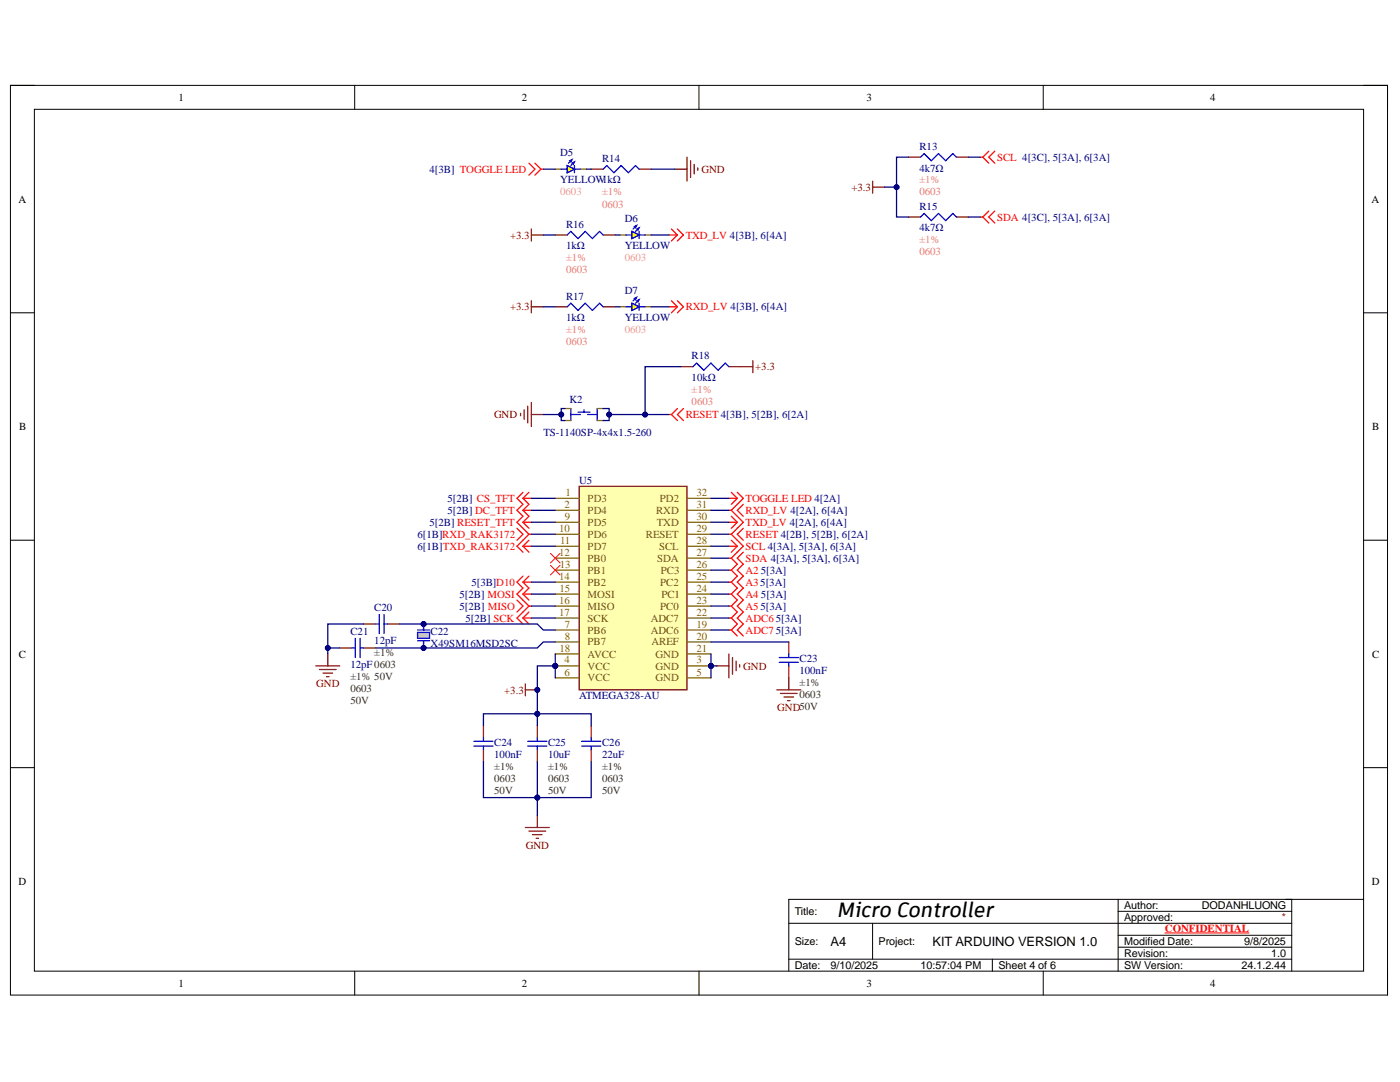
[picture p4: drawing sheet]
<svg xmlns="http://www.w3.org/2000/svg" width="279mm" height="216mm" viewBox="0 0 279 216" stroke-linecap="round" stroke-linejoin="round" font-family="sans-serif">
<defs><g id="words">
<text font-size="4.1" x="166.9" y="182.9">Micro Controller</text>
<g font-size="2.6">
<text x="165.8" y="188.7">A4</text>
<text x="186.1" y="188.7">KIT ARDUINO VERSION 1.0</text>
</g>
<g font-size="2.2">
<text x="35.6" y="20.1">1</text>
<text x="104.1" y="20.1">2</text>
<text x="173" y="20.1">3</text>
<text x="241.5" y="20.1">4</text>
<text x="3.7" y="40.4">A</text>
<text x="273.7" y="40.4">A</text>
<text x="3.8" y="85.8">B</text>
<text x="273.9" y="85.8">B</text>
<text x="3.8" y="131.2">C</text>
<text x="273.8" y="131.2">C</text>
<text x="3.7" y="176.6">D</text>
<text x="273.8" y="176.6">D</text>
<text x="158.6" y="182.6">Title:</text>
<text x="224.3" y="181.4">Author:</text>
<text x="224.3" y="183.8">Approved:</text>
<text x="239.8" y="181.4">DODANHLUONG</text>
<text x="158.6" y="188.5">Size:</text>
<text x="175.3" y="188.5">Project:</text>
<text x="224.3" y="191">Revision:</text>
<text x="224.3" y="188.5">Modified Date:</text>
<text x="248.3" y="188.5">9/8/2025</text>
<text x="253.7" y="191">1.0</text>
<text x="35.6" y="196.9">1</text>
<text x="104.1" y="196.9">2</text>
<text x="158.6" y="193.3">Date:</text>
<text x="165.8" y="193.3">9/10/2025</text>
<text x="173" y="196.9">3</text>
<text x="183.7" y="193.3">10:57:04 PM</text>
<text x="199.2" y="193.3">Sheet 4 of 6</text>
<text x="224.3" y="193.3">SW Version:</text>
<text x="241.5" y="196.9">4</text>
<text x="247.8" y="193.3">24.1.2.44</text>
</g>
<g font-size="2.2" fill="#000080">
<text x="183.5" y="29.9">R13</text>
<text x="85.7" y="34.5">4[3B] TOGGLE LED</text>
<text x="111.8" y="31.1">D5</text>
<text x="120.1" y="32.3">R14</text>
<text x="183.5" y="34.2">4k7Ω</text>
<text x="111.8" y="36.6">YELLOW1kΩ</text>
<text x="183.5" y="41.9">R15</text>
<text x="113" y="45.5">R16</text>
<text x="124.7" y="44.2">D6</text>
<text x="183.5" y="46.2">4k7Ω</text>
<text x="113" y="49.7">1kΩ</text>
<text x="124.7" y="49.7">YELLOW</text>
<text x="113" y="59.8">R17</text>
<text x="124.7" y="58.6">D7</text>
<text x="113" y="64.1">1kΩ</text>
<text x="124.7" y="64.1">YELLOW</text>
<text x="138" y="71.7">R18</text>
<text x="138" y="76">10kΩ</text>
<text x="113.7" y="80.3">K2</text>
<text x="108.4" y="87">TS-1140SP-4x4x1.5-260</text>
<text x="89.3" y="100.1">5[2B] CS_TFT</text>
<text x="115.6" y="96.6">U5</text>
<text x="83.3" y="107.3">6[1B]RXD_RAK3172</text>
<text x="85.7" y="104.9">5[2B] RESET_TFT</text>
<text x="89.3" y="102.6">5[2B] DC_TFT</text>
<text x="83.3" y="109.7">6[1B]TXD_RAK3172</text>
<text x="91.7" y="119.2">5[2B] MOSI</text>
<text x="94.1" y="116.9">5[3B]D10</text>
<text x="151.8" y="114.5">5[3A]</text>
<text x="151.9" y="119.2">5[3A]</text>
<text x="74.7" y="121.9">C20</text>
<text x="91.7" y="121.7">5[2B] MISO</text>
<text x="92.9" y="124">5[2B] SCK</text>
<text x="154.8" y="124">5[3A]</text>
<text x="69.9" y="126.7">C21</text>
<text x="74.7" y="128.6">12pF</text>
<text x="85.9" y="126.7">C22</text>
<text x="85.9" y="129">X49SM16MSD2SC</text>
<text x="154.8" y="126.4">5[3A]</text>
<text x="69.9" y="133.4">12pF0603</text>
<text x="159.6" y="132.2">C23</text>
<text x="159.6" y="134.5">100nF</text>
<text x="115.6" y="139.6">ATMEGA328-AU</text>
<text x="98.6" y="148.9">C24</text>
<text x="109.4" y="148.9">C25</text>
<text x="120.1" y="148.9">C26</text>
<text x="98.6" y="151.3">100nF</text>
<text x="109.4" y="151.3">10uF</text>
<text x="120.1" y="151.3">22uF</text>
</g>
<g font-size="2.2" fill="#800000">
<text x="140" y="34.5">GND</text>
<text x="169.9" y="38">+3.3</text>
<text x="101.8" y="47.6">+3.3</text>
<text x="101.8" y="62">+3.3</text>
<text x="150.7" y="73.9">+3.3</text>
<text x="98.6" y="83.4">GND</text>
<text x="63.1" y="137.2">GND</text>
<text x="148.3" y="133.6">GND</text>
<text x="100.6" y="138.4">+3.3</text>
<text x="155.1" y="141.9">GND50V</text>
<text x="104.9" y="169.4">GND</text>
</g>
<g font-size="2.2" fill="#f00">
<text x="199" y="32.1">SCL 4[3C], 5[3A], 6[3A]</text>
<text x="136.8" y="47.6">TXD_LV 4[3B], 6[4A]</text>
<text x="199" y="44">SDA 4[3C], 5[3A], 6[3A]</text>
<text x="136.8" y="62">RXD_LV 4[3B], 6[4A]</text>
<text x="136.8" y="83.4">RESET 4[3B], 5[2B], 6[2A]</text>
<text x="148.8" y="100.1">TOGGLE LED 4[2A]</text>
<text x="148.8" y="107.3">RESET 4[2B], 5[2B], 6[2A]</text>
<text x="148.8" y="104.9">TXD_LV 4[2A], 6[4A]</text>
<text x="148.8" y="102.6">RXD_LV 4[2A], 6[4A]</text>
<text x="148.8" y="109.7">SCL 4[3A], 5[3A], 6[3A]</text>
<text x="148.8" y="112.1">SDA 4[3A], 5[3A], 6[3A]</text>
<text x="148.8" y="114.5">A2</text>
<text x="148.8" y="116.9">A35[3A]</text>
<text x="148.8" y="119.2">A4</text>
<text x="148.8" y="124">ADC6</text>
<text x="148.8" y="121.7">A55[3A]</text>
<text x="148.8" y="126.4">ADC7</text>
<text x="232.5" y="185.9">CONFIDENTIAL</text>
</g>
<g font-size="2.2" fill="#ea9999">
<text x="111.8" y="39">0603</text>
<text x="124.7" y="52.1">0603</text>
<text x="124.7" y="66.5">0603</text>
</g>
<g font-size="2.2" fill="#dd7e6b">
<text x="120.1" y="39">±1%</text>
<text x="120.1" y="41.4">0603</text>
<text x="183.5" y="36.6">±1%</text>
<text x="183.5" y="39">0603</text>
<text x="113" y="52.1">±1%</text>
<text x="183.5" y="48.6">±1%</text>
<text x="183.5" y="51">0603</text>
<text x="113" y="54.5">0603</text>
<text x="113" y="66.5">±1%</text>
<text x="113" y="68.9">0603</text>
<text x="138" y="78.4">±1%</text>
<text x="138" y="80.8">0603</text>
</g>
<g font-size="2.2" fill="#7f6000">
<text x="112.7" y="101.3">2</text>
<text x="112.9" y="99">1</text>
<text x="117.3" y="100.1">PD3</text>
<text x="131.7" y="100.1">PD2</text>
<text x="139" y="101.3">31</text>
<text x="139" y="99">32</text>
<text x="111.6" y="106.1">10</text>
<text x="112.7" y="103.7">9</text>
<text x="117.3" y="102.6">PD4</text>
<text x="117.3" y="104.9">PD5</text>
<text x="117.3" y="107.3">PD6</text>
<text x="128.9" y="107.3">RESET</text>
<text x="130.9" y="102.6">RXD</text>
<text x="131.1" y="104.9">TXD</text>
<text x="139" y="106.1">29</text>
<text x="139" y="103.7">30</text>
<text x="111.6" y="110.9">12</text>
<text x="111.7" y="113.3">13</text>
<text x="111.8" y="108.5">11</text>
<text x="117.3" y="109.7">PD7</text>
<text x="117.3" y="112.1">PB0</text>
<text x="131.1" y="112.1">SDA</text>
<text x="131.5" y="109.7">SCL</text>
<text x="139" y="113.3">26</text>
<text x="139" y="110.9">27</text>
<text x="139" y="108.5">28</text>
<text x="111.6" y="115.7">14</text>
<text x="111.7" y="118.1">15</text>
<text x="117.3" y="114.5">PB1</text>
<text x="117.3" y="116.9">PB2</text>
<text x="117.3" y="119.2">MOSI</text>
<text x="131.8" y="116.9">PC2</text>
<text x="131.9" y="114.5">PC3</text>
<text x="132" y="119.2">PC1</text>
<text x="139" y="118.1">24</text>
<text x="139" y="115.7">25</text>
<text x="111.6" y="120.5">16</text>
<text x="111.6" y="122.8">17</text>
<text x="112.7" y="125.2">7</text>
<text x="117.3" y="121.7">MISO</text>
<text x="117.3" y="124">SCK</text>
<text x="129.9" y="124">ADC7</text>
<text x="131.8" y="121.7">PC0</text>
<text x="139" y="125.2">19</text>
<text x="139" y="122.8">22</text>
<text x="139" y="120.5">23</text>
<text x="111.7" y="130">18</text>
<text x="112.7" y="127.6">8</text>
<text x="117.3" y="126.4">PB6</text>
<text x="117.3" y="128.8">PB7</text>
<text x="117.3" y="131.2">AVCC</text>
<text x="129.9" y="126.4">ADC6</text>
<text x="130" y="128.8">AREF</text>
<text x="130.8" y="131.2">GND</text>
<text x="139" y="127.6">20</text>
<text x="139" y="130">21</text>
<text x="112.7" y="132.4">4</text>
<text x="112.7" y="134.8">6</text>
<text x="117.3" y="133.6">VCC</text>
<text x="117.3" y="136">VCC</text>
<text x="130.8" y="133.6">GND</text>
<text x="130.8" y="136">GND</text>
<text x="139" y="132.4">3</text>
<text x="139" y="134.8">5</text>
</g>
<g font-size="2.2" fill="#4c1130">
<text x="74.7" y="131">±1%</text>
<text x="69.9" y="135.7">±1% 50V</text>
<text x="159.6" y="137">±1%</text>
<text x="69.9" y="138.1">0603</text>
<text x="69.9" y="140.5">50V</text>
<text x="159.6" y="139.3">0603</text>
<text x="98.6" y="153.6">±1%</text>
<text x="109.4" y="153.6">±1%</text>
<text x="120.1" y="153.6">±1%</text>
<text x="98.6" y="156">0603</text>
<text x="98.6" y="158.4">50V</text>
<text x="109.4" y="156">0603</text>
<text x="109.4" y="158.4">50V</text>
<text x="120.1" y="156">0603</text>
<text x="120.1" y="158.4">50V</text>
</g>
<text font-size="2.2" fill="#85200c" x="255.8" y="183.8">*</text>
</g></defs>
<path d="M2.1 17h274.8v181.6h-274.8z" fill="none" stroke="#000" stroke-width=".2"/>
<path d="M6.9 21.8h265.2v172h-265.2z" fill-rule="evenodd" fill="#fff"/>
<g fill="none" stroke="#000" stroke-width=".2">
<path d="M2.1 17h4.8M70.8 17v4.8M139.5 17v4.8M208.2 17v4.8M272.1 17h4.8v4.8M6.9 21.8h265.2v172h-265.2zM2.1 62.4h4.8M272.1 62.4h4.8M2.1 107.8h4.8M272.1 107.8h4.8M2.1 153.2h4.8M272.1 153.2h4.8"/>
<path d="M223.1 179.5v14.3M257.8 179.5v14.3M272.1 179.5h-114.7v14.3M70.8 193.8v4.8M139.5 193.8v4.8M157.4 184.2h100.4M157.4 191.4h100.4M174.1 184.2v7.2M198 191.4v2.4M208.2 193.8v4.8M223.1 181.8h34.7M223.1 186.6h34.7"/>
<path d="M223.1 189h34.7M276.9 193.8v4.8"/>
</g>
<path d="M232.5 186.2h16.8" fill="none" stroke="#f00" stroke-width=".21"/>
<path d="M106 45.7v2.4M106 46.9h2.4M106 60v2.4M106 61.2h2.4M63 132.9h4.8M63.7 133.6h3.4M64.5 134.3h1.9M65.2 135h.4M65.4 130.5v2.4M104.8 136.5v2.3M104.8 137.7h2.4" fill="none" stroke="#800000" stroke-width=".25"/>
<path d="M133.5 46.9h1.7M134 45.7l1.2 1.2M135.2 46.9l-1.2 1.2M135.2 45.7l1.2 1.2-1.2 1.2M133.5 61.2h1.7M134 60l1.2 1.2M135.2 61.2l-1.2 1.2M135.2 60l1.2 1.2-1.2 1.2" fill="none" stroke="#f00" stroke-width=".25"/>
<circle cx="107.2" cy="137.7" r=".48" fill="#000080"/>
<circle cx="107.2" cy="137.7" r=".48" fill="none" stroke="#000080" stroke-width=".2"/>
<g fill="none" stroke="#800000" stroke-width=".25">
<path d="M134.7 33.8h2.4M137.1 31.4v4.7M137.8 32.1v3.3M138.5 32.8v1.9M139.3 33.5v.5M174.1 36.1v2.4M174.1 37.3h2.4M147.9 73.2h2.4M150.3 72v2.4M103.9 82.5v.5M104.6 81.8v1.9M105.3 81v3.4"/>
<path d="M106 80.3v4.8M106 82.7h2.4M143.1 132.9h2.4M145.5 130.5v4.8M146.2 131.2v3.3M146.9 131.9v1.9M147.6 132.6v.5M155 137.7h4.8M155.7 138.4h3.4M156.5 139.1h1.9M157.2 139.8h.5M157.4 135.3v2.4"/>
<path d="M104.8 165.1h4.8M105.6 165.8h3.3M106.3 166.6h1.9M107 167.3h.5M107.2 162.7v2.4"/>
</g>
<g fill="none" stroke="#f00" stroke-width=".25">
<path d="M105.6 32.6l1.2 1.2-1.2 1.1M106.8 32.6l1.1 1.2M107.9 33.8l-1.1 1.1M107.9 33.8h.5M195.7 31.4h.4M196.1 31.4l1.2 1.2M197.3 30.2l-1.2 1.2M198.5 30.2l-1.2 1.2 1.2 1.2M195.7 43.3h.4M196.1 43.3l1.2 1.2M197.3 42.1l-1.2 1.2M198.5 42.1l-1.2 1.2 1.2 1.2"/>
<path d="M104.4 99.4h1.6M104.4 99.4l1.2 1.2-1.2 1.2M104.4 98.2l-1.2 1.2 1.2 1.2-1.2 1.2 1.2 1.2-1.2 1.2 2.4 2.4M105.6 98.2l-1.2 1.2M133.5 82.7h.5M134 82.7l1.2 1.2M135.2 81.5l-1.2 1.2M136.4 81.5l-1.2 1.2 1.2 1.2M145.5 99.4h1.6M145.9 98.2l1.2 1.2M147.1 99.4l-1.2 1.2M147.1 98.2l1.2 1.2-2.4 2.4"/>
<path d="M103.2 119.7l1.2 1.2-1.2 1.2M103.2 105.4l1.2 1.2-1.2 1.2M104.4 101.8l1.2 1.2-1.2 1.2M104.4 101.8h1.6M104.4 104.2l1.2 1.2M104.4 104.2h1.6M104.4 109h1.6M104.4 115l-1.2 1.2 1.2 1.2-1.2 1.1 2.4 2.4M104.4 118.5l1.2 1.2M104.4 116.2l1.2 1.2-1.2 1.1M104.4 118.5h1.6M104.4 109l1.2 1.2"/>
<path d="M104.4 116.2h1.6M105.6 106.6h.4M105.6 107.8l-1.2 1.2M105.6 106.6l-2.4 2.4 1.2 1.2M105.6 115l-1.2 1.2M145.5 106.6h.4M145.5 101.8h.4M145.5 104.2h1.6M145.5 109h1.6M145.5 111.4h.4M145.5 118.5h.4M145.5 113.8h.4"/>
<path d="M145.5 116.2h.4M145.9 106.6l2.4 2.4-2.4 2.4M145.9 101.8l2.4 2.4-2.4 2.4M145.9 107.8l1.2 1.2M145.9 111.4l1.2 1.2-1.2 1.2M145.9 113.8l1.2 1.2-1.2 1.2M145.9 116.2l1.2 1.2-1.2 1.1M145.9 118.5l1.2 1.2-1.2 1.2M145.9 103l1.2 1.2M147.1 109l-1.2 1.2M147.1 104.2l-1.2 1.2M148.3 105.4l-1.2 1.2 1.2 1.2"/>
<path d="M148.3 110.2l-1.2 1.2 1.2 1.2-1.2 1.2 1.2 1.2-1.2 1.2 1.2 1.2-1.2 1.1 1.2 1.2-1.2 1.2 1.2 1.2-1.2 1.2 1.2 1.2-1.2 1.2 1.2 1.2M148.3 100.6l-1.2 1.2 1.2 1.2M104.4 123.3l1.2 1.2M104.4 123.3h1.6M105.6 120.9l-2.4 2.4 1.2 1.2M105.6 120.9h.4M105.6 122.1l-1.2 1.2M145.5 120.9h.4M145.5 123.3h.4M145.5 125.7h.4M145.9 123.3l1.2 1.2-1.2 1.2M145.9 120.9l1.2 1.2-1.2 1.2"/>
<path d="M145.9 125.7l1.2 1.2"/>
</g>
<path d="M113.9 81.5v2.4M113.9 82.7h1.9M115.4 82.2h2.3M116.6 81.8v.4M117.3 82.7h1.9M119.2 81.5v2.4" fill="none" stroke="#00f" stroke-width=".25"/>
<path d="M112.7 81.5h1.2M112.7 83.9h1.2M119.2 81.5h1.2M119.2 83.9h1.2" fill="none" stroke="#7f6000" stroke-width=".25"/>
<circle cx="141.9" cy="132.9" r=".48" fill="#000080"/>
<circle cx="141.9" cy="132.9" r=".48" fill="none" stroke="#000080" stroke-width=".2"/>
<circle cx="110.8" cy="132.9" r=".48" fill="#000080"/>
<circle cx="110.8" cy="132.9" r=".48" fill="none" stroke="#000080" stroke-width=".2"/>
<path d="M115.6 97h21.5v40.7h-21.5z" fill-rule="evenodd" fill="#ffffb0"/>
<path d="M115.6 97h21.5v40.7h-21.5z" fill="none" stroke="#800000" stroke-width=".25"/>
<path d="M110.8 99.4h4.8M110.8 101.8h4.8M137.1 132.9h4.8" fill="none" stroke="#7f6000" stroke-width=".25"/>
<circle cx="141.9" cy="132.9" r=".48" fill="#000080"/>
<circle cx="141.9" cy="132.9" r=".48" fill="none" stroke="#000080" stroke-width=".2"/>
<path d="M110.8 132.9h4.8" fill="none" stroke="#7f6000" stroke-width=".25"/>
<circle cx="110.8" cy="132.9" r=".48" fill="#000080"/>
<circle cx="110.8" cy="132.9" r=".48" fill="none" stroke="#000080" stroke-width=".2"/>
<g fill="none" stroke="#7f6000" stroke-width=".25">
<path d="M110.8 33.8h1.2M115.8 33.8h1.2M137.1 99.4h4.8M110.8 104.2h4.8M110.8 106.6h4.8M110.8 109h4.8M110.8 111.4h4.8M110.8 113.8h4.8M110.8 116.2h4.8M110.8 118.5h4.8M137.1 104.2h4.8M137.1 106.6h4.8"/>
<path d="M137.1 109h4.8M137.1 111.4h4.8M137.1 113.8h4.8M137.1 116.2h4.8M137.1 118.5h4.8M137.1 101.8h4.8M110.8 135.3h4.8M110.8 125.7h4.8M110.8 128.1h4.8M110.8 120.9h4.8M110.8 123.3h4.8M110.8 130.5h4.8"/>
<path d="M137.1 135.3h4.8M137.1 125.7h4.8M137.1 128.1h4.8M137.1 120.9h4.8M137.1 123.3h4.8M137.1 130.5h4.8"/>
</g>
<path d="M67.8 129.3h2.4M72.6 124.5h2.4M72.6 129.3h2.4M77.4 124.5h2.3M157.4 128.1v2.4M157.4 132.9v2.4M96.5 144.8v2.4M96.5 149.6v2.4M107.2 144.8v2.4M107.2 149.6v2.4M118 144.8v2.4M118 149.6v2.4" fill="none" stroke="#a61c00" stroke-width=".25"/>
<g fill="none" stroke="#00f" stroke-width=".25">
<path d="M112 33.8h1.2M113.2 33l1.4 .8-1.4 .7zM113.7 32.3l-.3 .3M114.2 32.8l-.3 .2M114.6 33v1.5M114.6 33.8h1.2M120.4 33.8l.7-.8 1.4 1.5 1.5-1.5 1.4 1.5 1.4-1.5 .7 .8M183.7 31.4l.7-.7 1.5 1.4 1.4-1.4 1.4 1.4 1.5-1.4 .7 .7M113.2 46.9l.7-.7 1.5 1.4 1.4-1.4 1.4 1.4 1.5-1.4 .7 .7M183.7 43.3l.7-.7 1.5 1.4 1.4-1.4 1.4 1.4 1.5-1.4 .7 .7M113.2 61.2l.7-.7 1.5 1.4 1.4-1.4 1.4 1.4 1.5-1.4 .7 .7M138.3 73.2l.7-.8 1.5 1.5 1.4-1.5 1.4 1.5 1.5-1.5 .7 .8"/>
<path d="M70.2 129.3h.7M70.9 127.4v3.8M71.9 127.4v3.8M71.9 129.3h.7M75 124.5h.7M75.7 122.6v3.8M76.6 122.6v3.8M76.6 124.5h.8M155.5 132.2h3.8M155.5 131.2h3.8M157.4 130.5v.7M157.4 132.2v.7"/>
<path d="M94.6 148.9h3.8M94.6 147.9h3.8M96.5 147.2v.7M96.5 148.9v.7M105.3 148.9h3.8M105.3 147.9h3.8M107.2 147.2v.7M107.2 148.9v.7M116.1 148.9h3.8M116.1 147.9h3.8M118 147.2v.7M118 148.9v.7"/>
</g>
<path d="M118 33.8h2.4M127.5 33.8h2.4M181.3 31.4h2.4M190.9 31.4h2.4M110.8 46.9h2.4M120.4 46.9h2.4M181.3 43.3h2.4M190.9 43.3h2.4M110.8 61.2h2.4M120.4 61.2h2.4M135.9 73.2h2.4M145.5 73.2h2.4" fill="none" stroke="#980000" stroke-width=".25"/>
<path d="M113.7 32.1l.5-.3-.3 .5z" fill="#c0c0c0"/>
<path d="M113.7 32.1l.5-.3-.3 .5z" fill="none" stroke="#00f" stroke-width=".25"/>
<path d="M114.2 32.6l.4-.3-.2 .5z" fill="#c0c0c0"/>
<path d="M114.2 32.6l.4-.3-.2 .5z" fill="none" stroke="#00f" stroke-width=".25"/>
<path d="M113.2 33l1.4 .8-1.4 .7z" fill="#ff0"/>
<path d="M113.2 33l1.4 .8-1.4 .7zM124.9 46.9h1.2M126.1 46.2l1.4 .7-1.4 .7zM126.6 45.5l-.3 .2M127.1 45.9l-.3 .3M127.5 46.2v1.4M127.5 46.9h1.2" fill="none" stroke="#00f" stroke-width=".25"/>
<path d="M123.7 46.9h1.2M128.7 46.9h1.2" fill="none" stroke="#7f6000" stroke-width=".25"/>
<path d="M126.6 45.2l.5-.2-.3 .5z" fill="#c0c0c0"/>
<path d="M126.6 45.2l.5-.2-.3 .5z" fill="none" stroke="#00f" stroke-width=".25"/>
<path d="M127.1 45.7l.4-.2-.2 .4z" fill="#c0c0c0"/>
<path d="M127.1 45.7l.4-.2-.2 .4z" fill="none" stroke="#00f" stroke-width=".25"/>
<path d="M126.1 46.2l1.4 .7-1.4 .7z" fill="#ff0"/>
<path d="M126.1 46.2l1.4 .7-1.4 .7zM126.6 59.8l-.3 .2M124.9 61.2h1.2M126.1 60.5l1.4 .7-1.4 .7zM127.1 60.3l-.3 .2M127.5 60.5v1.4M127.5 61.2h1.2" fill="none" stroke="#00f" stroke-width=".25"/>
<path d="M123.7 61.2h1.2M128.7 61.2h1.2" fill="none" stroke="#7f6000" stroke-width=".25"/>
<path d="M126.6 59.5l.5-.2-.3 .5z" fill="#c0c0c0"/>
<path d="M126.6 59.5l.5-.2-.3 .5z" fill="none" stroke="#00f" stroke-width=".25"/>
<path d="M127.1 60l.4-.2-.2 .5z" fill="#c0c0c0"/>
<path d="M127.1 60l.4-.2-.2 .5z" fill="none" stroke="#00f" stroke-width=".25"/>
<path d="M126.1 60.5l1.4 .7-1.4 .7z" fill="#ff0"/>
<path d="M126.1 60.5l1.4 .7-1.4 .7z" fill="none" stroke="#00f" stroke-width=".25"/>
<path d="M108.4 46.9h2.4M122.8 46.9h.9M129.9 46.9h3.6M108.4 61.2h2.4M122.8 61.2h.9M141.9 132.9h1.2" fill="none" stroke="#000080" stroke-width=".25"/>
<circle cx="141.9" cy="132.9" r=".48" fill="#000080"/>
<circle cx="141.9" cy="132.9" r=".48" fill="none" stroke="#000080" stroke-width=".2"/>
<path d="M141.9 106.6h3.6M107.2 152v7.1" fill="none" stroke="#000080" stroke-width=".25"/>
<circle cx="107.2" cy="159.1" r=".48" fill="#000080"/>
<circle cx="107.2" cy="159.1" r=".48" fill="none" stroke="#000080" stroke-width=".2"/>
<path d="M107.2 159.1v3.6" fill="none" stroke="#000080" stroke-width=".25"/>
<circle cx="107.2" cy="159.1" r=".48" fill="#000080"/>
<circle cx="107.2" cy="159.1" r=".48" fill="none" stroke="#000080" stroke-width=".2"/>
<path d="M110.8 130.5v2.4" fill="none" stroke="#000080" stroke-width=".25"/>
<circle cx="110.8" cy="132.9" r=".48" fill="#000080"/>
<circle cx="110.8" cy="132.9" r=".48" fill="none" stroke="#000080" stroke-width=".2"/>
<path d="M110.8 132.9v2.4" fill="none" stroke="#000080" stroke-width=".25"/>
<circle cx="110.8" cy="132.9" r=".48" fill="#000080"/>
<circle cx="110.8" cy="132.9" r=".48" fill="none" stroke="#000080" stroke-width=".2"/>
<path d="M107.2 142.4h-10.7v2.4" fill="none" stroke="#000080" stroke-width=".25"/>
<circle cx="107.2" cy="142.4" r=".48" fill="#000080"/>
<circle cx="107.2" cy="142.4" r=".48" fill="none" stroke="#000080" stroke-width=".2"/>
<path d="M107.2 142.4h10.8v2.4" fill="none" stroke="#000080" stroke-width=".25"/>
<circle cx="107.2" cy="142.4" r=".48" fill="#000080"/>
<circle cx="107.2" cy="142.4" r=".48" fill="none" stroke="#000080" stroke-width=".2"/>
<path d="M108.4 82.7h3.6" fill="none" stroke="#000080" stroke-width=".25"/>
<circle cx="112" cy="82.7" r=".48" fill="#000080"/>
<circle cx="112" cy="82.7" r=".48" fill="none" stroke="#000080" stroke-width=".2"/>
<g fill="none" stroke="#000080" stroke-width=".25">
<path d="M106 99.4h4.8M141.9 99.4h3.6M106 101.8h4.8M106 104.2h4.8M106 109h4.8M106 106.6h4.8M106 118.5h4.8M106 116.2h4.8M141.9 101.8h3.6M141.9 104.2h3.6M141.9 111.4h3.6M141.9 109h3.6"/>
<path d="M141.9 118.5h3.6M141.9 116.2h3.6M141.9 113.8h3.6M79.7 124.5h27.5l1.2 1.2h2.4M106 120.9h4.8M106 123.3h4.8M141.9 120.9h3.6M141.9 125.7h3.6M141.9 123.3h3.6"/>
</g>
<circle cx="84.5" cy="124.5" r=".48" fill="#000080"/>
<circle cx="84.5" cy="124.5" r=".48" fill="none" stroke="#000080" stroke-width=".2"/>
<path d="M135.9 73.2h-7.2v9.5" fill="none" stroke="#000080" stroke-width=".25"/>
<circle cx="128.7" cy="82.7" r=".48" fill="#000080"/>
<circle cx="128.7" cy="82.7" r=".48" fill="none" stroke="#000080" stroke-width=".2"/>
<path d="M110.8 132.9h-3.6v11.9" fill="none" stroke="#000080" stroke-width=".25"/>
<circle cx="107.2" cy="142.4" r=".48" fill="#000080"/>
<circle cx="107.2" cy="142.4" r=".48" fill="none" stroke="#000080" stroke-width=".2"/>
<circle cx="107.2" cy="137.7" r=".48" fill="#000080"/>
<circle cx="107.2" cy="137.7" r=".48" fill="none" stroke="#000080" stroke-width=".2"/>
<circle cx="110.8" cy="132.9" r=".48" fill="#000080"/>
<circle cx="110.8" cy="132.9" r=".48" fill="none" stroke="#000080" stroke-width=".2"/>
<path d="M112.7 81.5h-.7v2.4h.7" fill="none" stroke="#000080" stroke-width=".25"/>
<circle cx="112" cy="82.7" r=".48" fill="#000080"/>
<circle cx="112" cy="82.7" r=".48" fill="none" stroke="#000080" stroke-width=".2"/>
<path d="M120.4 81.5h1.2v2.4h-1.2" fill="none" stroke="#000080" stroke-width=".25"/>
<circle cx="121.6" cy="82.7" r=".48" fill="#000080"/>
<circle cx="121.6" cy="82.7" r=".48" fill="none" stroke="#000080" stroke-width=".2"/>
<path d="M121.6 82.7h11.9" fill="none" stroke="#000080" stroke-width=".25"/>
<circle cx="121.6" cy="82.7" r=".48" fill="#000080"/>
<circle cx="121.6" cy="82.7" r=".48" fill="none" stroke="#000080" stroke-width=".2"/>
<circle cx="128.7" cy="82.7" r=".48" fill="#000080"/>
<circle cx="128.7" cy="82.7" r=".48" fill="none" stroke="#000080" stroke-width=".2"/>
<path d="M141.9 128.1h15.5M96.5 152v7.1h21.5v-7.1" fill="none" stroke="#000080" stroke-width=".25"/>
<circle cx="107.2" cy="159.1" r=".48" fill="#000080"/>
<circle cx="107.2" cy="159.1" r=".48" fill="none" stroke="#000080" stroke-width=".2"/>
<path d="M141.9 130.5v4.8" fill="none" stroke="#000080" stroke-width=".25"/>
<circle cx="141.9" cy="132.9" r=".48" fill="#000080"/>
<circle cx="141.9" cy="132.9" r=".48" fill="none" stroke="#000080" stroke-width=".2"/>
<path d="M129.9 33.8h4.8M176.5 37.3h2.4M193.3 31.4h2.4M193.3 43.3h2.4" fill="none" stroke="#000080" stroke-width=".25"/>
<circle cx="178.9" cy="37.3" r=".48" fill="#000080"/>
<circle cx="178.9" cy="37.3" r=".48" fill="none" stroke="#000080" stroke-width=".2"/>
<path d="M181.3 31.4h-2.4v11.9h2.4" fill="none" stroke="#000080" stroke-width=".25"/>
<circle cx="178.9" cy="37.3" r=".48" fill="#000080"/>
<circle cx="178.9" cy="37.3" r=".48" fill="none" stroke="#000080" stroke-width=".2"/>
<path d="M65.4 129.3h2.4" fill="none" stroke="#000080" stroke-width=".25"/>
<circle cx="65.4" cy="129.3" r=".48" fill="#000080"/>
<circle cx="65.4" cy="129.3" r=".48" fill="none" stroke="#000080" stroke-width=".2"/>
<path d="M72.6 124.5h-7.2v6" fill="none" stroke="#000080" stroke-width=".25"/>
<circle cx="65.4" cy="129.3" r=".48" fill="#000080"/>
<circle cx="65.4" cy="129.3" r=".48" fill="none" stroke="#000080" stroke-width=".2"/>
<path d="M108.4 33.8h2.4M110.8 128.1h-2.4l-1.2 1.2h-32.2" fill="none" stroke="#000080" stroke-width=".25"/>
<circle cx="84.5" cy="129.3" r=".48" fill="#000080"/>
<circle cx="84.5" cy="129.3" r=".48" fill="none" stroke="#000080" stroke-width=".2"/>
<path d="M117 33.8h1M129.9 61.2h3.6" fill="none" stroke="#000080" stroke-width=".25"/>
<circle cx="84.5" cy="124.5" r=".48" fill="#000080"/>
<circle cx="84.5" cy="124.5" r=".48" fill="none" stroke="#000080" stroke-width=".2"/>
<circle cx="84.5" cy="129.3" r=".48" fill="#000080"/>
<circle cx="84.5" cy="129.3" r=".48" fill="none" stroke="#000080" stroke-width=".2"/>
<path d="M84.5 124.5v1.2" fill="none" stroke="#7f6000" stroke-width=".25"/>
<circle cx="84.5" cy="124.5" r=".48" fill="#000080"/>
<circle cx="84.5" cy="124.5" r=".48" fill="none" stroke="#000080" stroke-width=".2"/>
<path d="M84.5 128.1v1.2" fill="none" stroke="#7f6000" stroke-width=".25"/>
<circle cx="84.5" cy="129.3" r=".48" fill="#000080"/>
<circle cx="84.5" cy="129.3" r=".48" fill="none" stroke="#000080" stroke-width=".2"/>
<path d="M83.3 127.9h2.4M83.3 125.7h2.4M84.5 125v.7M84.5 127.9v.7" fill="none" stroke="#00f" stroke-width=".25"/>
<path d="M83.3 126.2h2.4v1.2h-2.4z" fill-rule="evenodd" fill="#c0c0c0"/>
<path d="M83.3 126.2h2.4v1.2h-2.4z" fill="none" stroke="#00f" stroke-width=".25"/>
<path d="M109.9 112.8l1.9 1.9M109.9 110.4l1.9 1.9M111.8 112.8l-1.9 1.9M111.8 110.4l-1.9 1.9" fill="none" stroke="#f00" stroke-width=".2"/>
<use href="#words"/>
</svg>
